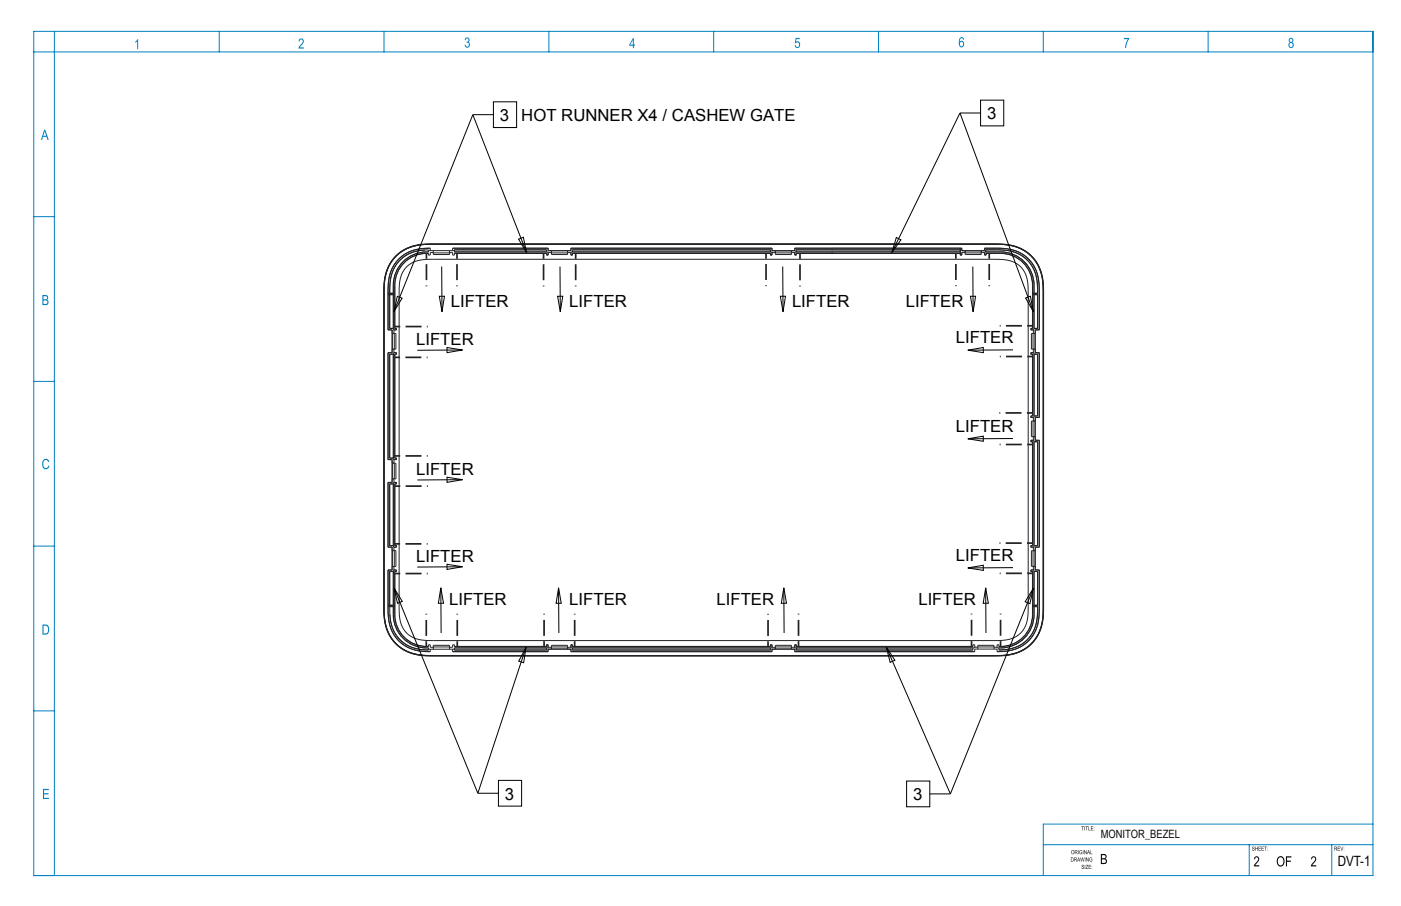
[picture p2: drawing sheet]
<svg xmlns="http://www.w3.org/2000/svg" width="432mm" height="279mm" viewBox="0 0 432 279" stroke-linecap="round" stroke-linejoin="round" font-family="sans-serif">
<defs><g id="words">
<g font-size="5.2">
<text x="154.1" y="37.3">3</text>
<text x="160.7" y="37.3">HOT RUNNER X4 / CASHEW GATE</text>
<text x="304.2" y="36.8">3</text>
<text x="139" y="94.7">LIFTER</text>
<text x="175.5" y="94.7">LIFTER</text>
<text x="244.1" y="94.7">LIFTER</text>
<text x="279.2" y="94.7">LIFTER</text>
<text x="128.3" y="106.5">LIFTER</text>
<text x="294.6" y="105.9">LIFTER</text>
<text x="294.6" y="133.2">LIFTER</text>
<text x="128.3" y="146.5">LIFTER</text>
<text x="128.3" y="173.4">LIFTER</text>
<text x="294.6" y="173">LIFTER</text>
<text x="138.4" y="186.6">LIFTER</text>
<text x="175.5" y="186.6">LIFTER</text>
<text x="220.8" y="186.6">LIFTER</text>
<text x="283" y="186.6">LIFTER</text>
<text x="155.6" y="246.6">3</text>
<text x="281.4" y="246.8">3</text>
</g>
<text font-size="4.4" x="412.3" y="267.1">DVT-1</text>
<text font-size="3.5" fill="#0a0605" x="339.2" y="258.4">MONITOR_BEZEL</text>
</g></defs>
<!-- layer: Layer 2 -->
<g fill="#0a0605">
<path d="M386.8 264.3a.94 .94 0 0 1 1.3 .3 .94 .94 0 0 1-.5 1.3l-.7 .9h1.2v.4h-1.7l.5-.9a1.47 1.47 0 0 0 .7-1.8l-.5-.1-.3 .6h-.3z"/>
<path d="M404.3 264.3a.94 .94 0 0 1 1.4 .3 .94 .94 0 0 1-.5 1.3l-.8 .9h1.3v.4h-1.7l.4-.9a1.47 1.47 0 0 0 .8-1.8l-.5-.1-.3 .6h-.3z"/>
<path d="M337.2 255.9l.1 .2zM337.2 255.2l.1 .1zM336.2 254.8h.8l-.6 .2v.3h.5l-.5 .2v.4l.6 .2h-.8zM335.4 254.8l.2 1.1 .5 .2h-.7zM334.5 254.8h.8l-.3 .2v1.1l-.1-1.1zM334.2 254.8l.2 1.3zM333.3 254.8h.8l-.3 .2v1.1l-.2-1.1z"/>
<path d="M336.1 262.2l.1 1.1 .5 .1h-.6zM335.5 262.3l-.2 .6h.4zM335.4 262.2l.6 1.2-.3-.4h-.4l-.3 .4zM334.1 262.2l.7 1 .1-1v1.2l-.6-1-.2 1zM333.8 262.2l.1 1.2zM332.8 262.3l.4-.1 .3 .3a.47 .47 0 0 0-.6-.1 .47 .47 0 0 0-.1 .7 .47 .47 0 0 0 .6 .1l-.3-.4h.5v.5a.61 .61 0 0 1-.9-.1 .61 .61 0 0 1 .1-.9zM332.3 262.2l.1 1.2zM331.4 262.3v.4l.5-.1v-.2zM331.3 262.2l.7 .1v.3l-.2 .3 .3 .5-.6-.5-.2 .5zM330.4 262.4l.1 .9a.44 .44 0 0 0 .5-.5 .44 .44 0 0 0-.6-.4zM330.3 262.3a.55 .55 0 0 1 .8 .5 .55 .55 0 0 1-.8 .4z"/>
<path d="M335.9 264.6l.4-.2 .3 .4a.47 .47 0 0 0-.6-.1 .47 .47 0 0 0-.1 .6 .47 .47 0 0 0 .6 .1l-.3-.3h.5v.4a.61 .61 0 0 1-.9 0 .61 .61 0 0 1 .1-.9zM334.7 264.4l.7 1 .1-1v1.3l-.6-1-.2 1zM334.4 264.4l.1 1.3zM332.9 264.4l.4 1.1 .2-1.1 .4 1.1 .3-1.1-.2 1.3-.4-1.1-.4 1.1zM332.4 264.6l-.1 .6h.3zM332.4 264.4l.5 1.3-.2-.4h-.5l-.2 .4zM331.2 264.6v.4l.5-.1v-.3zM331.1 264.4l.7 .1 .1 .4-.3 .2 .4 .6-.6-.6-.3 .6zM330.2 264.6v.9a.48 .48 0 0 0 .6-.4 .48 .48 0 0 0-.6-.5zM330.1 264.4a.65 .65 0 0 1 .8 .7 .65 .65 0 0 1-.8 .6z"/>
<path d="M336.5 267.8l.1 .2zM336.5 267.1l.1 .1zM335.5 266.7h.8l-.6 .2v.3h.5l-.5 .2v.4l.6 .2h-.8zM334.7 266.7h.7l-.6 1.1 .6 .2h-.8l.6-1.1zM334.3 266.7l.2 1.3zM333.5 266.8a.29 .29 0 0 1 .4-.1 .29 .29 0 0 1 .1 .4l-.3-.3-.2 .3a.45 .45 0 0 1 .6 .4 .45 .45 0 0 1-.5 .5l-.1-.5a.26 .26 0 0 0 .1 .4 .26 .26 0 0 0 .4-.2 .26 .26 0 0 0-.3-.3l-.3-.2z"/>
<path d="M339.6 265v1.1h.6a.54 .54 0 0 0 .6-.6 .54 .54 0 0 0-.6-.5zM339.6 263.7v1h.6a.48 .48 0 0 0 .5-.5 .48 .48 0 0 0-.6-.5zM339.3 263.4h.9a.8 .8 0 0 1 .8 .5 .8 .8 0 0 1-.3 .9 .88 .88 0 0 1 .4 1 .88 .88 0 0 1-.9 .7h-.9z"/>
<path d="M390.6 262.2l.1 .1zM390.6 261.4l.1 .2zM389.7 261.1h.8l-.4 .1v1.1l-.1-1.1zM388.8 261.1h.7l-.6 .1v.4h.6l-.6 .2v.4l.7 .1h-.8zM387.9 261.1h.7l-.6 .1v.4h.6l-.6 .2v.4l.6 .1h-.7zM386.9 261.1l.1 .5h.5l.2-.5v1.2l-.2-.5h-.5l-.1 .5zM386 261.2a.29 .29 0 0 1 .4-.1 .29 .29 0 0 1 .1 .4l-.2-.3-.2 .3a.45 .45 0 0 1 .6 .4 .45 .45 0 0 1-.6 .4l-.1-.4a.26 .26 0 0 0 .2 .4 .26 .26 0 0 0 .3-.2 .26 .26 0 0 0-.2-.3l-.3-.2z"/>
<path d="M414.2 262.2l.1 .1zM414.2 261.4l.1 .2zM413.1 261.1l.5 1.1 .4-1.1-.4 1.2zM412.3 261.1h.7l-.6 .1v.4h.6l-.6 .2v.4l.6 .1h-.7zM411.4 261.2v.4l.5-.1v-.2zM411.3 261.1l.7 .1 .1 .4-.3 .2 .4 .5-.6-.5-.3 .5z"/>
<path d="M396.3 264.1h1.7v.3h-1.3v1h1.1v.4h-1.1v1.4h-.4zM394.3 264.5a1.33 1.33 0 0 0-.5 1.4 1.33 1.33 0 0 0 1.1 1 1.3 1.3 0 0 0 .7-1.4 1.3 1.3 0 0 0-1.1-1.1zM394 264.3a1.31 1.31 0 0 1 1.6 .1 1.31 1.31 0 0 1 .3 1.6 1.22 1.22 0 0 1-1.4 1.2 1.22 1.22 0 0 1-1-1.5l.1-.7z"/>
</g>
<g fill="#0080c0">
<path d="M13.4 141.8a1.02 1.02 0 0 1 1.1-.3 1.02 1.02 0 0 1 .7 .9l-.4 .1a.82 .82 0 0 0-1-.6 .82 .82 0 0 0-.5 1.2 .85 .85 0 0 0 .3 1.1 .85 .85 0 0 0 1.1-.2l.2-.4 .3 .1a1.16 1.16 0 0 1-1.4 1 1.16 1.16 0 0 1-.8-1.6z"/>
<path d="M13.2 243.3h1.9v.4h-1.5v.9h1.4v.4h-1.4v1h1.5v.4h-1.9z"/>
<path d="M42.4 12.1h.2v3.1h-.3v-2.5l-.6 .5v-.4z"/>
<path d="M92.3 12.1a.94 .94 0 0 1 1.3 .3 .94 .94 0 0 1-.4 1.3l-.8 .9h1.2v.4h-1.6l.4-.9a1.47 1.47 0 0 0 .8-1.8l-.5-.1-.3 .6h-.4z"/>
<path d="M143.5 11.7a.76 .76 0 0 1 1.1 .2 .76 .76 0 0 1-.2 1.1 .86 .86 0 0 1 .2 1.5 .86 .86 0 0 1-1.4-.7h.3l.1 .3a.55 .55 0 0 0 .9-.3 .55 .55 0 0 0-.7-.6v-.3a.49 .49 0 0 0 .7-.4 .49 .49 0 0 0-.4-.6 .49 .49 0 0 0-.6 .5l-.3-.1z"/>
<path d="M245.2 11.7h1.3v.4h-1l-.1 .8a1 1 0 0 1 1.3 .7 1 1 0 0 1-.9 1.2l-.7-.4-.2-.4 .4-.1a.57 .57 0 0 0 .7 .6 .57 .57 0 0 0 .3-1 .51 .51 0 0 0-.4-.4 .51 .51 0 0 0-.6 .3l-.3-.1z"/>
<path d="M346.4 11.7h1.6l-.9 3.1h-.3l.1-.9 .7-1.8h-1.2z"/>
<path d="M13.8 40.4l-.4 1.5h.8zM13.6 40h.4l1 3.1h-.4l-.3-.9h-1l-.3 .9h-.4z"/>
<path d="M13.4 92.7v1h.6a.54 .54 0 0 0 .6-.5 .54 .54 0 0 0-.6-.5zM13.4 91.3v1h.5a.48 .48 0 0 0 .6-.5 .48 .48 0 0 0-.6-.5zM13.1 91h.9a.8 .8 0 0 1 .8 .5 .8 .8 0 0 1-.3 .9 .88 .88 0 0 1 .4 1.1 .88 .88 0 0 1-.9 .6h-.9z"/>
<path d="M13.4 193v2.4a1.29 1.29 0 0 0 1.4-.8 1.29 1.29 0 0 0-.4-1.6zM13.1 192.6h.9a1.6 1.6 0 0 1 1.2 1.5 1.6 1.6 0 0 1-1.2 1.6h-.9z"/>
<path d="M195 12.4l-.7 1.4h.7zM195.1 11.7h.3v2.1h.3v.3h-.3v.8h-.4v-.8h-1z"/>
<path d="M296 13.1a.6 .6 0 0 0-.1 .9 .6 .6 0 0 0 .9 0 .6 .6 0 0 0 0-.8 .6 .6 0 0 0-.8-.1zM295.9 11.6a.72 .72 0 0 1 .8-.1 .72 .72 0 0 1 .4 .7l-.3 .1a.47 .47 0 0 0-.5-.5 .47 .47 0 0 0-.4 .5l-.1 .7a.82 .82 0 0 1 1.2-.2 .82 .82 0 0 1 .1 1.2 .83 .83 0 0 1-1 .6 .83 .83 0 0 1-.6-1.1l.1-1.2z"/>
<path d="M397.5 12.5a.45 .45 0 0 0 .9 0 .45 .45 0 0 0-.9 0zM397.4 13.9a.57 .57 0 0 0 1.1 0 .57 .57 0 0 0-1.1 0zM397.4 11.9a.76 .76 0 0 1 1.1 .1 .76 .76 0 0 1-.2 1.1 .91 .91 0 0 1 .3 1.4 .91 .91 0 0 1-1.4 0 .91 .91 0 0 1 .4-1.4l-.4-.4z"/>
</g>
<g fill="none" stroke="#0080c0" stroke-width=".31">
<path d="M10.4 9.7h412.8v260.3h-412.8zM10.4 16h412.8M16.8 9.7v260.3M67.6 9.7v6.3M118.4 9.7v6.3M169.2 9.7v6.3M220 9.7v6.3M270.8 9.7v6.3M321.6 9.7v6.3M372.4 9.7v6.3M10.4 66.8h6.4M10.4 117.6h6.4"/>
<path d="M10.4 168.4h6.4M10.4 219.2h6.4M423.2 254.1h-101.6v15.9M321.6 260.5h101.6M385 260.5v9.5M410.5 260.5v9.5"/>
</g>
<g fill="none" stroke="#222226" stroke-width=".53" stroke-dasharray="1.6 1.6 4.9 1.6" stroke-linecap="butt">
<path d="M131.4 78.2v10.1M140.8 78.2v10.1M167.5 78.2v10.1M177.4 78.2v10.1M236.1 78.1v10.2M246.6 78.2v10.1M294.6 78.1v10.2M304.9 78.1v10.2M121.7 110.2h10.1M121.7 100.7h10.1M318.2 100.5h-10.1M318.3 109.9h-10.1"/>
<path d="M318.1 127.3h-10.1M318.2 137.1h-10.1M121.7 140.6h10.1M121.7 149.9h10.1M121.7 167.7h10.1M121.7 176.9h10.1M318.2 167.5h-10.1M318.2 176.8h-10.1M131.4 199.4v-10.1M140.9 199.4v-10.1M167.7 199.4v-10.1M177.1 199.4v-10.1"/>
<path d="M236.7 199.4v-10.1M246.1 199.4v-10.1M299.4 199.3v-10.1M308.4 199.3v-10.1"/>
</g>
<g fill="none" stroke="#222226" stroke-width=".31">
<path d="M122 78.9a14.7 14.7 0 0 1 11.6-3.7h172.8a14.4 14.4 0 0 1 12.4 4.7 15.3 15.3 0 0 1 2.8 10.5v96.7a13.8 13.8 0 0 1-5.4 12.9 16.3 16.3 0 0 1-9.8 2.3h-172.8a14.4 14.4 0 0 1-12.5-4.7 15.3 15.3 0 0 1-2.8-10.5v-96.7a14.8 14.8 0 0 1 3.7-11.5zM131 77.1a10.7 10.7 0 0 0-10.8 11.5l-.1 1.8M132.1 77.7a10.3 10.3 0 0 0-10.9 10.3v2.4M132.1 77.3h8M132.6 76.6a11.5 11.5 0 0 0-12.2 7.4 18.5 18.5 0 0 0-.8 6.4M132.6 77.3v-.8a11.6 11.6 0 0 0-12.2 7.4 18.6 18.6 0 0 0-.8 6.5M133.6 75.3a14.2 14.2 0 0 0-12.4 4.7 15.1 15.1 0 0 0-2.8 10.4v96.7a13.7 13.7 0 0 0 5.4 12.8 16.2 16.2 0 0 0 9.8 2.3M133.6 78h5M133.6 77.9h-1v.8h-.5v-.5a9.8 9.8 0 0 0-10.5 9.8v13.3M133.6 75.3a14.3 14.3 0 0 0-12.4 4.7 15.2 15.2 0 0 0-2.8 10.4M133.6 77.3v1.2h5v-1.2M133.6 75.3h172.8a14.2 14.2 0 0 1 12.3 4.7 15.1 15.1 0 0 1 2.8 10.4"/>
<path d="M138.6 77.9h.9v.8h.6v-.6h28.4M139.5 76.6h29.4M140.1 77.7h28.4v-.7h-28.4v.7h28.8M168.4 78.7h.5M168.5 78.6l-.1 .1M168.5 78.1l-.1 .1M168.5 78.1l-.1 .6M168.9 77.7v1M168.9 76.6v.7M168.9 77.9h1M168.9 77.3h7.1M168.9 77.7h.1"/>
<path d="M168.9 76.5v.1M168.9 76.5h-29.4v.8M168.9 76.5v.8M168.9 77.9v.8M170 78h4.9M170 78l-.1-.7h5v.7M174.9 78v.5h-4.9v-.5M174.9 77.9h1.1M175.9 78.7h.5M175.9 76.5l.1 .8M175.9 77.9v.8M175.9 76.5h62"/>
<path d="M175.9 76.5l.1 .1M176 76.6v.7M176.4 78.1h61.1M176.4 78.1v.6M176.4 78.1v.1M176.4 78.6v.1M176.4 77v.7h61.1v-.7M176.4 77h61.1M176.4 77v.1M237.4 78.7h.5M237.5 77l-.1 .1M237.5 78.1l-.1 .1"/>
<path d="M237.5 78.1l-.1 .6M237.5 78.6l-.1 .1M237.9 77.7v1M237.9 77.7h-61.9l-.1 1M237.9 77.3h7.1M237.9 77.7h.1M237.9 76.5v.8M237.9 76.5l-61.9 .1M238.9 77.3l.1 .7M238.9 77.3l.1 .1M238.9 77.9h-1v.8M239 78h4.9"/>
<path d="M243.9 78v.5h-4.9v-.5M243.9 77.3v.1M243.9 77.3v.7M243.9 77.9h1.1M244.9 76.5l.1 .1M244.9 77.3h-7M244.9 76.5v.8M244.9 77.9v.8M244.9 76.5h51.5M244.9 77.3h.1M244.9 78.7h.5M245 76.6v.7"/>
<path d="M245 78.6l-.1 .1M245 78.6l.4 .1M245.4 78.1v.6M245.4 78.1h50.6M245.4 78.1v.1M245.4 77h50.6M245.4 77v.1M245.4 77v.7h50.6M256.4 78.1v-.4h-11.4v.9M256.4 76.6v.4M295.9 78.7h.5M295.9 77.7h.1"/>
<path d="M296 77l-.1 .1M296 78.1l-.1 .1M296 76.6l-.1 2.1M296 76.6h.1M296 78.6l-.1 .1M296.4 78.6v.1M296.4 77.3h7.1M296.4 76.5v.8M296.4 76.5l-51.4 .1M297.5 78h4.9M297.5 78l-.1-.7v.6h-1v.8M302.4 78v.5h-4.9v-.5"/>
<path d="M302.4 77.3v.1M302.4 77.9h1.1M302.4 77.3v.7M303.4 76.5l.1 .1M303.4 78.7h.5M303.4 76.5h3.3a12 12 0 0 1 13.1 8.3l.4 2 .1 3.6M303.4 77.3h-7M303.4 76.5v.8M303.4 77.9v.8M303.4 77.3h.1M303.5 77.7h.1M303.5 76.6h3.2a11.9 11.9 0 0 1 13.1 8.2l.3 2 .2 3.6"/>
<path d="M303.5 76.6v.7M303.5 77.7v.9M303.5 78.6l-.1 .1M303.5 78.6h.4M303.5 77.7h4.9a10.2 10.2 0 0 1 10.3 10.3M303.8 77h3.4M303.8 77v.7a16.4 16.4 0 0 1 9.5 1.2 10.3 10.3 0 0 1 5.4 9.1M303.8 77v.1M303.9 78.1h4.5M303.9 78.1v.5M303.9 78.1v.6M303.9 78.6v.1"/>
<path d="M307.2 77a11.2 11.2 0 0 1 11.6 6.4 16 16 0 0 1 1 7M307.2 77.1a11.2 11.2 0 0 1 11.5 6.3 16 16 0 0 1 1.1 7M308.4 78.1a9.8 9.8 0 0 1 9.9 9.9v13.3M308.4 78.2a9.8 9.8 0 0 1 9.8 9.8v13.3M118.3 90.4a13.8 13.8 0 0 1 5.5-12.9 16.3 16.3 0 0 1 9.8-2.2h172.8a14.3 14.3 0 0 1 12.4 4.7 15.2 15.2 0 0 1 2.8 10.4M118.4 90.4l-.1 96.7M119.6 90.4v11.4M120.1 90.9h.1M120.1 90.9v10.4M120.1 90.8h.9M120.1 90.9h1.1M120.1 90.4h1.1"/>
<path d="M120.1 90.4a12.5 12.5 0 0 1 3.4-10.5 11.6 11.6 0 0 1 8.6-2.8v.6a10.3 10.3 0 0 0-10.8 10.3v2.5M120.1 90.8l-.5 .1h.5M121 90.5v.3M121 90.8h.5M121 90.5l-1.4-.1 .5 .1v.3M121.2 90.9v10.4M121.2 90.4l.1 .1M121.3 90.8l-.1 .1M121.3 90.8v10.9M121.3 90.8h.2M121.3 90.5h.2M121.5 90.5h-.5"/>
<path d="M121.5 90.8h.1M121.5 90.5h.1M121.5 90.5v.3M125.4 82.3a10.3 10.3 0 0 1 8.2-2.3h172.8a10.8 10.8 0 0 1 8.1 2.2 10.1 10.1 0 0 1 2.4 8.2v96.7a9.8 9.8 0 0 1-2.8 8.6 11.2 11.2 0 0 1-7.7 1.8h-172.8a10.8 10.8 0 0 1-8.2-2.2 10.1 10.1 0 0 1-2.4-8.2v-96.7a10.6 10.6 0 0 1 2.4-8.1zM318.4 90.4v.4M318.4 90.8h.3M318.4 90.4h.3M318.4 90.4l.1 .1M318.5 90.8h-.1M318.5 90.5h.5M318.7 90.8l1.1 .1M318.7 90.8v10.9"/>
<path d="M318.7 88v2.4M319 90.5h.4M319 90.5v.3M319 90.8h.4M319 90.8h-.5M319.4 90.8l.4 .1M319.4 90.5v.3M319.8 90.4h-1.1M319.8 90.9v10.4M319.8 90.4h.1M319.8 90.4v10.9M319.8 90.4l-.4 .1"/>
<path d="M320.3 90.4v11.4M321.5 90.4v96.7M119.6 108.8h1.3M119.6 108.8v33M119.6 101.8h1.2M119.6 108.8h1.2M120.1 109.2v.1M120.1 109.2v32.1M120.1 109.2l1.1 .1M120.1 109.3v32M120.1 109.3h1.1M120.1 101.3h1.1"/>
<path d="M120.1 101.3h.1M120.8 101.8v7M120.8 108.8h.1M120.9 101.7v7.1M120.9 101.7l-1.3 .1M120.9 101.7l-.1 .1M121.2 109.3v32M121.2 101.3h-1.1M121.2 108.8h.1M121.2 108.8l.1 32.9h.8M121.3 101.7h-.1M121.4 101.7v1.1"/>
<path d="M121.4 107.7v1.1M121.4 102.8h-.5l.6 .1M121.4 101.8h.8M121.4 108.8h.8M121.5 102.9v4.7M121.5 107.6l-.6 .1h.5M121.5 102.9l.5-.1v4.9l-.5-.1M121.6 109.2v32.1M121.6 109.2l.6 .1M121.6 101.3h.5M122.1 101.3v.4M122.1 101.7l.1 .1"/>
<path d="M122.1 101.7h-.9M122.2 108.8h-.9M122.2 101.3v.5M122.2 108.8v.5M122.2 101.3h-.6M122.2 101.3h-.1M317.7 101.3h.1M317.7 109.3h.5M317.7 101.8h.8M317.7 101.3h.5M317.7 101.3v.5M317.7 108.8v.5"/>
<path d="M317.7 108.8h.1M317.7 108.8h.8M317.7 109.2h.6M317.7 108.8h1M317.7 109.2v.1M317.7 108.8v.4M317.8 101.7h.9M317.8 101.3h.5M317.8 101.7l-.1 .1M317.8 101.3v.4M318.2 101.3h.1M318.2 109.3v19"/>
<path d="M318.3 109.2v19.1M318.3 109.2l-.1 .1M318.4 102.9l-.5-.1v4.9h.5M318.4 102.9h.6M318.4 102.9v4.7M318.4 107.6h.6M318.5 101.7v1.1M318.5 107.7v1.1M318.5 102.8l.5 .1M318.7 101.7h.1M318.7 108.8v19.9M318.7 108.8h.1"/>
<path d="M319 102.9v4.7M319 107.6l-.5 .1M319 101.7l1.3 .1M319 101.7v7.1M319.8 101.3h-1.1h1.1M319.8 109.3v19M319.8 101.3h.1M319.8 109.2v.1M319.8 109.2v19.1M319.8 109.2h-1.1l1.1 .1M320.3 108.8h-1.3M320.3 108.8v20"/>
<path d="M317.7 135.8h.1M317.7 128.3h.1M317.7 128.8h.8M317.7 128.3h.5M317.7 128.3v.5M317.7 135.8v.5M317.7 135.8h1v32.9h-1M317.8 128.7h.9M317.8 128.3h.5M317.8 128.7l-.1 .1M317.8 135.8l-.1 .5M317.8 128.3v.4"/>
<path d="M318.2 128.3h.1M318.3 136.2v32.1M318.3 136.2l-.6 .1M318.4 129.9l-.5-.1v4.9l.5-.1M318.4 129.9l.6-.1v4.9l-.6-.1M318.4 129.9v4.7M318.5 128.7v1.1M318.5 134.7v1.1M318.7 128.7h.1M318.7 136.2v.1M318.7 128.3h1.1M318.7 136.2h1.1"/>
<path d="M318.7 128.3h.1M319 128.7l1.3 .1M319 128.7v7.1M319.1 135.8h-.1M319.8 128.3h.1M319.8 136.2v32.1M320.3 135.8h-1.3M320.3 135.8h.1M320.3 135.8v33M119.6 148.8h.1M119.6 148.8v20M119.6 141.8h1.2"/>
<path d="M119.6 148.8h1.3M120.1 149.2v.1M120.1 149.2v19.1M120.1 149.2l1.1 .1M120.1 149.3v19M120.1 149.3h1.1M120.1 141.3h1.1M120.1 141.3h.1M120.8 141.8l.1 7M120.9 141.7v7.1M120.9 141.7l-1.3 .1M120.9 141.7l-.1 .1"/>
<path d="M121.2 149.3v19h-1.1M121.2 141.3h-1.1M121.2 148.8h.1M121.3 148.8l-.1 19.9 1 .1M121.4 141.7v1.1M121.4 142.8h-.5l.6 .1M121.4 141.8h.8M121.5 147.6l-.6 .1h.5v1.1M121.5 142.9v4.7M121.5 142.9l.5-.1v4.9l-.5-.1M121.6 149.2h.5M121.6 141.3h.5"/>
<path d="M121.6 149.2v19.1M121.6 149.2l.6 .1M122.1 141.3v.4M122.1 149.2l.1 .1M122.1 141.7l.1 .1M122.2 141.3v.5M122.2 148.8v.5M122.2 148.8h-.9M122.2 141.3h-.6M122.2 148.8l-.1 .4M122.2 141.3h-.1M119.6 175.8h1.3"/>
<path d="M119.6 175.8v11.3M119.6 175.8h1.2M119.6 168.7v.1M120.1 176.2v10.5zM120.8 175.8h.1M120.9 168.7l-.1 7.1M120.9 168.7v7.1M120.9 168.7l-1.3 .1M121.2 175.8h.1M121.3 175.8h.8M121.3 175.8v10.9l-.1-10.5h-1.1M121.4 175.8h.8"/>
<path d="M121.5 174.7h-.6h.5v1.1M121.5 169.8v4.9M121.5 169.8h.5v4.9h-.5M121.6 176.2v13.4M121.6 176.2l.1 .1M121.6 176.2l.6 .1M121.7 168.3h-.1M122.1 175.8l.1 .5M122.2 168.3h.1M122.2 168.8l-.8-.1v1.1h-.5h.6M122.2 168.3v.5M122.2 175.8v.5"/>
<path d="M122.2 168.3h-.6M122.2 175.8h-.1M317.7 175.8h.1M317.7 168.8h.8v1M317.7 168.3h.6M317.7 168.3v.4M317.7 168.3v.5M317.7 175.8v.5M317.7 175.8h.8M317.7 168.7v.1M317.8 175.8h.9M317.8 175.8l-.1 .5"/>
<path d="M318.3 176.2v13.4a9.9 9.9 0 0 1-10.4 9.8v-.6h-.6v1a10.3 10.3 0 0 0 11.4-10.2M318.3 176.2l-.1 13.4a9.8 9.8 0 0 1-10.3 9.7M318.3 176.2l-.6 .1M318.4 169.9l-.5-.1v4.9l.5-.1M318.4 169.9l.6-.1v4.9l-.6-.1M318.4 169.9v4.7M318.5 174.7v1.1M318.7 175.8v10.9M318.7 176.2v.1M318.7 168.3h1.1M318.7 176.2h1.1M318.7 175.8h.1"/>
<path d="M318.7 168.3h.1M319 168.7l.1 .1M319 168.7v7.1M319 168.7l1.3 .1M319.8 176.2v10.9M319.8 176.2v10.4M320.3 168.7v.1M320.3 175.8v11.3a12.8 12.8 0 0 1-4.4 11.5 13.4 13.4 0 0 1-8.6 2.4v-.8h-6.9v.8h-55.5M320.3 175.8h-1.3M118.3 187.1a13.8 13.8 0 0 0 5.5 12.9 16.3 16.3 0 0 0 9.8 2.2M118.4 187.1a13.7 13.7 0 0 0 5.4 12.8 16.2 16.2 0 0 0 9.8 2.3M119.6 187.1a12.8 12.8 0 0 0 4.4 11.5 13.4 13.4 0 0 0 8.6 2.4"/>
<path d="M119.6 187.1a12.7 12.7 0 0 0 4.5 11.5 13.4 13.4 0 0 0 8.5 2.3M120.1 186.7v2.7a10.9 10.9 0 0 0 12 11.1v-.7a10.3 10.3 0 0 1-10.8-10.2v-2.5a10.8 10.8 0 0 0 7.7 12.4l3.1 .3M120.1 186.7h.9M120.2 189.4a10.8 10.8 0 0 0 11.9 11M121 187l.5 .1M121 186.7v.3M121 187l-1.4 .1M121.5 186.7h-1.9h.5M121.5 187.1h-1.9M121.5 186.7h-.5M121.5 186.7v.4M121.6 189.6a9.9 9.9 0 0 0 10.5 9.8v-.6h.5v.8h1"/>
<path d="M121.7 189.6a9.8 9.8 0 0 0 10.4 9.7M133.6 199.5h5M140.1 199.8h28.3M140.1 199.3h28.3M168.4 199.3l.1 .1M168.4 198.8l.1 .6M168.4 199.8l.1 .7M168.4 198.8h.5M168.4 198.8v.5M168.4 199.8v.6M168.5 199.4h-28.4v-.6h-.6v.8h-.9M168.9 199.6h1"/>
<path d="M168.9 198.8v1h-28.8v.7h28.4M168.9 198.8v.8M170 199.5v-.5h4.9v.5M170 199.5h4.9M174.9 199.5v.7h-5l.1-.7M174.9 199.6h1.1M175.9 198.8l.1 1h61.9v-1M175.9 198.8h.5M175.9 198.8v.8M176.4 199.4h61.1M176.4 199.8v.7M176.4 199.8h61.1v.7"/>
<path d="M176.4 199.3l61.1 .1M176.4 198.8v.5M176.4 199.8v.6M176.4 198.8v.6M176.4 199.3v.1M237.4 198.8l.1 .1M237.4 198.8h.5M237.4 198.8l.1 .6M237.9 198.8v.8h1M239 199.5v-.5h4.9v.5M239 199.5h4.9M243.9 199.5v.7h-5l.1-.7"/>
<path d="M243.9 199.6h1.1M244.9 198.8l.1 1M244.9 198.8h.5M244.9 198.8v.8M245 199.8h.1M245.4 199.4h54.5v-.6h.5v1h-55.4M245.4 198.8v.6M245.4 198.8v.1M299.9 199.8v.7h-54.5M299.9 199.8h-54.5v.7M299.9 199.3l-54.5 .1M300.4 199.6h1"/>
<path d="M301.4 199.5h5M306.4 199.6h.9M318.4 186.7v.4M318.4 187.1h1.4M318.4 186.7h.6M318.7 187.1h.1M318.7 187.1v2.5M318.7 189.6a10.3 10.3 0 0 1-10.8 10.2M318.7 186.6v.1M319 186.7h.4M319 186.7v.3M319 187h.4"/>
<path d="M319 187l-.6 .1M319.4 187l.4 .1M319.4 186.7v.3M319.8 186.6l-1.4 .1M319.8 186.6l-.4 .1M319.8 187.1a12.5 12.5 0 0 1-3.9 10.8 11.9 11.9 0 0 1-8 2.5M319.8 187.1a12.7 12.7 0 0 1-3.3 10.4 11.8 11.8 0 0 1-8.6 3v-.7M319.8 187.1h.1M321.5 187.1a13.7 13.7 0 0 1-5.4 12.8 16.2 16.2 0 0 1-9.7 2.3M321.6 187.1a13.8 13.8 0 0 1-5.5 12.9 16.3 16.3 0 0 1-9.7 2.2M132.1 200.2h8M132.6 200.2v.8"/>
<path d="M133.6 200.2v-1.2h5v1.2M133.6 202.2h172.8M139.5 200.2v.8h29.4M140.1 200.4h28.3M168.4 200.4l.1 .1M168.9 200.2h7.1M168.9 200.2v.8M175.9 201h62M176 200.2l-.1 .8M176.4 200.5h61.1M176.4 200.4v.1M176.4 200.4l61.1 .1"/>
<path d="M237.9 200.2h7.1M237.9 200.9v.1M237.9 200.2h.1M237.9 200.2v.8M245 200.2l-.1 .8M299.9 200.4l-54.5 .1M301.4 200.2v-1.2h5v1.2"/>
</g>
<g fill="none" stroke="#222226" stroke-width=".31" stroke-dasharray="4.3 1.3 .4 .9 .4 1.3" stroke-linecap="butt">
<path d="M131.5 78.1v.1M133.6 75.3v-.1M306.4 75.2v.1M306.4 77.1v-.1M306.4 76.6v-.1M307.2 77v.1M307.3 76.6v-.1M308.4 78.2v-.1M121.3 88h-.1M121.7 88h-.1M318.3 88h-.1M121.2 189.6h.1"/>
<path d="M121.6 189.6h.1M131.5 199.3v.1M308.4 199.4v-.1M318.2 189.6h.1M133.6 202.3v-.1M306.4 202.2v.1"/>
</g>
<g fill="none" stroke="#000" stroke-width=".31">
<path d="M145.7 35.4l-24.3 60.7M145.7 35.4h6.4M145.7 35.4l16.6 42.5M152.1 31.4h7.1v7.9h-7.1zM295.9 34.8h6.3M295.9 34.8l-21 43.1M295.9 34.8l22.6 61.3M302.2 30.9h7.2v7.9h-7.2zM159.8 73.7l1.5-.5 1 4.7zM276.3 73.3l1.4 .7-2.8 3.9zM122.5 91.4l1.4 .6-2.5 4.1zM135.4 91.4h1.6l-.8 4.7z"/>
<path d="M136.1 82.2l.1 13.9M171.9 91.4h1.5l-.7 4.7zM172.6 82.2l.1 13.9M240.5 91.4h1.6l-.8 4.7zM241.2 82.2l.1 13.9M299.1 91.4h1.6l-.8 4.7zM299.8 82.2l.1 13.9M316.1 91.9l1.5-.5 .9 4.7zM137.8 107.2l4.7 .7-4.7 .9zM142.5 107.9l-13.9 .1M298.3 108l4.8-.8v1.6zM312.2 107.9l-13.9 .1"/>
<path d="M298.3 135.3l4.8-.8v1.6zM312.2 135.2l-13.9 .1M137.8 147.2l4.7 .7-4.7 .9zM142.5 147.9l-13.9 .1M137.8 174l4.7 .8-4.7 .8zM142.5 174.8l-13.9 .1M298.3 175.1l4.8-.8v1.6zM312.2 175.1h-13.9M121.5 181.3l2.5 4.2-1.5 .6zM121.5 181.3l25.8 63.3M135.9 181.3l.8 4.7h-1.6zM135.9 181.3l.1 13.9"/>
<path d="M162.1 199.6l-.7 4.8-1.5-.5zM162.1 199.6l-14.8 45M172.2 181.3l.8 4.7h-1.6zM172.2 181.3v13.9M241.6 181.3l.8 4.7h-1.6zM241.6 181.3l.1 13.9M273.2 199.6l2.6 4-1.4 .7zM273.2 199.6l19.7 45.2M303.8 181.3l.8 4.7h-1.6zM303.8 181.3l.1 13.9M318.5 181.4l-1.1 4.8-1.4-.6zM318.5 181.4l-25.6 63.4"/>
<path d="M147.3 244.6h6.3M153.6 240.7h7.2v7.9h-7.2zM279.4 240.9h7.2v7.9h-7.2zM286.6 244.8h6.3"/>
</g>
<use href="#words"/>
</svg>
